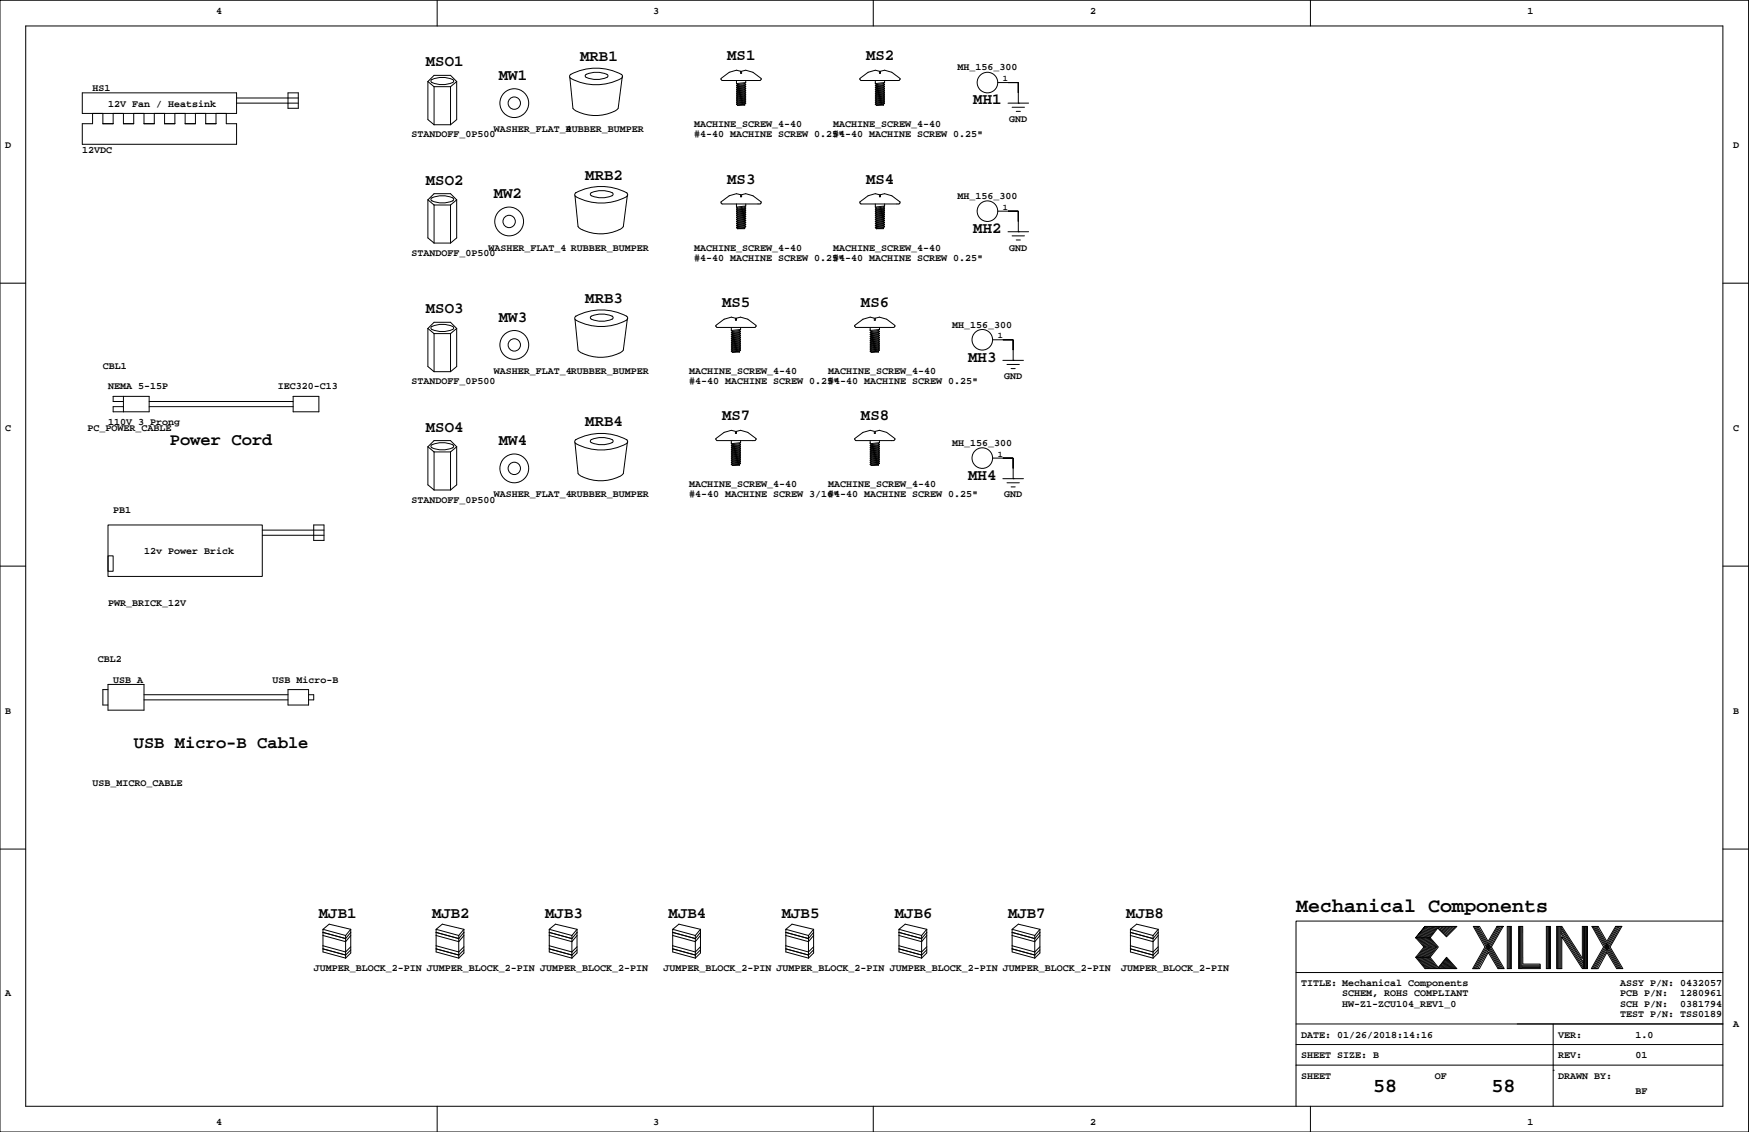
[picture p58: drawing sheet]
<svg xmlns="http://www.w3.org/2000/svg" width="432mm" height="279mm" viewBox="0 0 432 279" stroke-linecap="round" stroke-linejoin="round" font-family="sans-serif">
<defs><g id="words">
<g font-size="4.9">
<text x="320" y="225.2">Mechanical Components</text>
<text x="339" y="269.6">58</text>
<text x="368.2" y="269.6">58</text>
</g>
<g font-size="4.2">
<text x="41.9" y="109.8">Power Cord</text>
<text x="33" y="184.7">USB Micro-B Cable</text>
</g>
<g font-size="3.9">
<text x="105.1" y="16.4">MSO1</text>
<text x="143.2" y="15.1">MRB1</text>
<text x="179.5" y="14.9">MS1</text>
<text x="213.8" y="14.9">MS2</text>
<text x="123.2" y="19.7">MW1</text>
<text x="240.3" y="25.8">MH1</text>
<text x="105.1" y="45.6">MSO2</text>
<text x="144.5" y="44.3">MRB2</text>
<text x="179.5" y="45.3">MS3</text>
<text x="213.8" y="45.3">MS4</text>
<text x="121.9" y="48.9">MW2</text>
<text x="240.3" y="57.5">MH2</text>
<text x="105.1" y="77.3">MSO3</text>
<text x="144.5" y="74.8">MRB3</text>
<text x="178.3" y="75.8">MS5</text>
<text x="212.5" y="75.8">MS6</text>
<text x="123.2" y="79.4">MW3</text>
<text x="239" y="89.3">MH3</text>
<text x="105.1" y="106.5">MSO4</text>
<text x="144.5" y="105.3">MRB4</text>
<text x="178.3" y="103.7">MS7</text>
<text x="212.5" y="103.7">MS8</text>
<text x="123.2" y="109.8">MW4</text>
<text x="239" y="118.5">MH4</text>
<text x="78.7" y="226.7">MJB1</text>
<text x="106.7" y="226.7">MJB2</text>
<text x="134.6" y="226.7">MJB3</text>
<text x="165.1" y="226.7">MJB4</text>
<text x="193" y="226.7">MJB5</text>
<text x="220.9" y="226.7">MJB6</text>
<text x="248.9" y="226.7">MJB7</text>
<text x="278.1" y="226.7">MJB8</text>
</g>
<g font-size="2.5">
<text x="53.3" y="3.4">4</text>
<text x="161.3" y="3.4">3</text>
<text x="269.2" y="3.4">2</text>
<text x="377.1" y="3.4">1</text>
<text x="236.4" y="17.4">MH_156_300</text>
<text x="22.9" y="22.5">HS1</text>
<text x="26.7" y="26.3">12V Fan / Heatsink</text>
<text x="101.6" y="33.9">STANDOFF_0P500</text>
<text x="121.9" y="32.6">WASHER_FLAT_4</text>
<text x="139.7" y="32.6">RUBBER_BUMPER</text>
<text x="171.4" y="33.9">#4-40 MACHINE SCREW 0.25&quot;</text>
<text x="171.4" y="31.4">MACHINE_SCREW_4-40</text>
<text x="205.7" y="31.4">MACHINE_SCREW_4-40</text>
<text x="205.7" y="33.9">#4-40 MACHINE SCREW 0.25&quot;</text>
<text x="249.2" y="30.1">GND</text>
<text x="1.3" y="36.4">D</text>
<text x="20.3" y="37.7">12VDC</text>
<text x="427.9" y="36.4">D</text>
<text x="236.4" y="49.1">MH_156_300</text>
<text x="101.6" y="63.1">STANDOFF_0P500</text>
<text x="120.6" y="61.8">WASHER_FLAT_4 RUBBER_BUMPER</text>
<text x="171.4" y="64.4">#4-40 MACHINE SCREW 0.25&quot;</text>
<text x="171.4" y="61.8">MACHINE_SCREW_4-40</text>
<text x="205.7" y="64.4">#4-40 MACHINE SCREW 0.25&quot;</text>
<text x="205.7" y="61.8">MACHINE_SCREW_4-40</text>
<text x="249.2" y="61.8">GND</text>
<text x="235.1" y="80.9">MH_156_300</text>
<text x="25.4" y="91">CBL1</text>
<text x="26.7" y="96">NEMA 5-15P</text>
<text x="101.6" y="94.9">STANDOFF_0P500</text>
<text x="121.9" y="92.3">WASHER_FLAT_4RUBBER_BUMPER</text>
<text x="170.1" y="92.3">MACHINE_SCREW_4-40</text>
<text x="170.1" y="94.9">#4-40 MACHINE SCREW 0.25&quot;</text>
<text x="204.4" y="94.9">#4-40 MACHINE SCREW 0.25&quot;</text>
<text x="204.4" y="92.3">MACHINE_SCREW_4-40</text>
<text x="247.9" y="93.6">GND</text>
<text x="68.6" y="96.1">IEC320-C13</text>
<text x="1.3" y="106.3">C</text>
<text x="21.6" y="106.3">PC_POWER_CABLE</text>
<text x="26.7" y="105">110V 3 Prong</text>
<text x="427.9" y="106.3">C</text>
<text x="235.1" y="110.1">MH_156_300</text>
<text x="101.6" y="124.1">STANDOFF_0P500</text>
<text x="121.9" y="122.8">WASHER_FLAT_4RUBBER_BUMPER</text>
<text x="170.1" y="122.8">#4-40 MACHINE SCREW 3/16&quot;</text>
<text x="170.1" y="120.2">MACHINE_SCREW_4-40</text>
<text x="204.4" y="120.2">MACHINE_SCREW_4-40</text>
<text x="204.4" y="122.8">#4-40 MACHINE SCREW 0.25&quot;</text>
<text x="247.9" y="122.8">GND</text>
<text x="27.9" y="126.6">PB1</text>
<text x="35.6" y="136.8">12v Power Brick</text>
<text x="26.7" y="149.4">PWR_BRICK_12V</text>
<text x="24.1" y="163.4">CBL2</text>
<text x="27.9" y="168.5">USB A</text>
<text x="67.3" y="168.5">USB Micro-B</text>
<text x="1.3" y="176.1">B</text>
<text x="427.9" y="176.1">B</text>
<text x="22.9" y="193.9">USB_MICRO_CABLE</text>
<text x="77.5" y="239.6">JUMPER_BLOCK_2-PIN JUMPER_BLOCK_2-PIN JUMPER_BLOCK_2-PIN</text>
<text x="163.8" y="239.6">JUMPER_BLOCK_2-PIN JUMPER_BLOCK_2-PIN JUMPER_BLOCK_2-PIN JUMPER_BLOCK_2-PIN</text>
<text x="276.8" y="239.6">JUMPER_BLOCK_2-PIN</text>
<text x="1.3" y="245.9">A</text>
<text x="321.2" y="243.4">TITLE: Mechanical Components</text>
<text x="331.4" y="245.9">SCHEM, ROHS COMPLIANT</text>
<text x="400" y="245.9">PCB P/N:</text>
<text x="400" y="243.4">ASSY P/N: 0432057</text>
<text x="414.8" y="245.9">1280961</text>
<text x="331.4" y="248.5">HW-Z1-ZCU104_REV1_0</text>
<text x="400" y="251">TEST P/N: TSS0189</text>
<text x="400" y="248.5">SCH P/N:</text>
<text x="414.8" y="248.5">0381794</text>
<text x="321.2" y="256.1">DATE: 01/26/2018:14:16</text>
<text x="384.7" y="256.1">VER:</text>
<text x="403.8" y="256.1">1.0</text>
<text x="427.9" y="253.6">A</text>
<text x="321.2" y="261.2">SHEET SIZE: B</text>
<text x="384.7" y="261.2">REV:</text>
<text x="403.8" y="261.2">01</text>
<text x="321.2" y="266.3">SHEET</text>
<text x="354.2" y="266.3">OF</text>
<text x="384.7" y="266.3">DRAWN BY:</text>
<text x="403.8" y="270.1">BF</text>
<text x="53.3" y="277.7">4</text>
<text x="161.3" y="277.7">3</text>
<text x="269.2" y="277.7">2</text>
<text x="377.1" y="277.7">1</text>
</g>
<g font-size="2.1">
<text x="247.6" y="20">1</text>
<text x="247.6" y="51.7">1</text>
<text x="246.3" y="83.5">1</text>
<text x="246.3" y="112.7">1</text>
</g>
</g></defs>
<g fill="none" stroke="#000" stroke-width=".25">
<path d="M0 .1h431.7v279.3h-431.7zM6.3 6.4h419.1v266.7h-419.1zM107.9 .1v6.3M111.7 19.6l.3 .4-.3 .4M111.8 19.6a6 6 0 0 0-5.4 .2v.4a5.8 5.8 0 0 0 5.4 .2M140.7 19.1l.8 7.6 1 .8M140.8 18.4a13.5 13.5 0 0 1 12.7 0M140.9 18.3l-.3 .6 .3 .5M144.7 19.1l1.5 .4 1.5 .1 2.1-.5M149.8 18.3l.3 .4-.3 .4M149.8 18.4a6 6 0 0 0-5.3 .2v.3l.3 .2M153.4 18.3l.3 .4v.4a12.7 12.7 0 0 1-12.8 .3"/>
<path d="M153.6 18.9l-1 7.8-1 .8M178 19.4l2-1.6 1.8-.5 1 .3v.5h.3v-.5l1-.3 1.8 .5 2 1.6v.2l-.2 .3h-9.4zM181.8 19.9v.7M184.1 19.9v.5M212.3 19.4l2-1.6 1.8-.5 1 .3v.5h.3v-.5l1-.3 1.8 .5 2 1.6v.2l-.3 .3h-9.4zM215.6 .1v6.3M216.1 19.9v.7M218.4 19.9v.5M323.5 .1v6.3M20.3 22.9v5.1zM20.3 28h38.1zM20.3 35.6h38.1z"/>
<path d="M20.3 30.5v5.1zM20.3 30.5h2.6v-2.5h2.5v2.5h2.5v-2.5h2.6v2.5h2.5v-2.5h2.6v2.5h2.5v-2.5h2.5v2.5h2.6v-2.5h2.5v2.5h2.5v-2.5h2.6v2.5h2.5v-2.5h2.6v2.5h2.5M20.3 22.9h38.1v5.1M58.4 30.5v5.1zM58.4 25.5h15.2M58.4 24.2h15.2M71.1 22.9h2.5v3.8h-2.5zM105.6 20.1v9.4l1.6 1.3M105.6 20.1l1.6-1.5h4l1.6 1.5M105.6 20.1l1.6 1.3M107.2 21.4v9.4M107.2 30.8h4"/>
<path d="M107.2 21.4h4M111.2 21.4v9.4M112.8 20.1v9.4l-1.6 1.3M112.8 20.1l-1.6 1.3M142.5 27.5a10.7 10.7 0 0 0 9 0M181.8 25.7l.3 .3M181.8 25.2l.3 .3M181.8 24.7l.3 .2M181.8 24.2l.3 .2M181.8 23.7l.3 .2M181.8 23.2l.3 .2M181.8 22.7l.3 .2"/>
<path d="M181.8 21.6l.3 .3M181.8 22.2l.3 .2M181.8 20.6l.3 .3M181.8 21.1l.3 .3M182.1 25.5l-.3 .2M182.1 24.9l-.3 .3M182.1 24.4l-.3 .3M182.1 23.9l-.3 .3M182.1 23.4l-.3 .3M182.1 22.9l-.3 .3M182.1 22.4l-.3 .3M182.1 21.4l-.3 .2"/>
<path d="M182.1 20.9l-.3 .2M182.1 21.9l-.3 .3M183.9 25.2l-1.8 .3M183.9 25.2l.2 .3M183.9 24.7l-1.8 .2M183.9 24.7l.2 .2M183.9 24.2l-1.8 .2M183.9 24.2l.2 .2M183.9 23.7l-1.8 .2M183.9 23.7l.2 .2M183.9 23.2l-1.8 .2M183.9 23.2l.2 .2"/>
<path d="M183.9 22.7l-1.8 .2M183.9 22.7l.2 .2M183.9 22.2l-1.8 .2M183.9 22.2l.2 .2M183.9 21.6l-1.8 .3M183.9 21.1l-1.8 .3M183.9 21.1l.2 .3M183.9 20.6l-1.8 .3M183.9 20.6l.2 .3M183.9 21.6l.2 .3M183.9 25.7l-1.8 .3M183.9 25.7v.3h-1.8"/>
<path d="M184.1 25.5l-.2 .2M184.1 23.4l-.2 .3M184.1 24.9l-2.3 .3M184.1 24.9l-.2 .3M184.1 22.9l-.2 .3M184.1 24.4l-2.3 .3M184.1 24.4l-.2 .3M184.1 22.4l-.2 .3M184.1 23.9l-2.3 .3M184.1 23.9l-.2 .3M184.1 21.9l-.2 .3M184.1 23.4l-2.3 .3"/>
<path d="M184.1 21.4l-.2 .2M184.1 22.9l-2.3 .3M184.1 20.9l-.2 .2M184.1 22.4l-2.3 .3M184.1 20.4l-.2 .2M184.1 21.4l-2.3 .2M184.1 21.9l-2.3 .3M184.1 20.9l-2.3 .2M184.1 20.4l-2.3 .2M184.1 25.5l-2.3 .2M216.1 25.7l.3 .3M216.1 23.2l.3 .2"/>
<path d="M216.1 25.2l.3 .3M216.1 22.7l.3 .2M216.1 24.7l.3 .2M216.1 22.2l.3 .2M216.1 24.2l.3 .2M216.1 21.6l.3 .3M216.1 23.7l.3 .2M216.1 21.1l.3 .3M216.1 20.6l.3 .3M216.4 25.5l-.3 .2M216.4 24.9l-.3 .3M216.4 24.4l-.3 .3"/>
<path d="M216.4 23.9l-.3 .3M216.4 23.4l-.3 .3M216.4 22.9l-.3 .3M216.4 22.4l-.3 .3M216.4 21.4l-.3 .2M216.4 20.9l-.3 .2M216.4 21.9l-.3 .3M218.1 25.7v.3h-1.7M218.1 25.2l-1.7 .3M218.1 25.2l.3 .3M218.1 24.7l-1.7 .2M218.1 24.7l.3 .2"/>
<path d="M218.1 24.2l-1.7 .2M218.1 24.2l.3 .2M218.1 23.7l-1.7 .2M218.1 23.7l.3 .2M218.1 23.2l-1.7 .2M218.1 23.2l.3 .2M218.1 22.7l-1.7 .2M218.1 22.7l.3 .2M218.1 22.2l-1.7 .2M218.1 22.2l.3 .2M218.1 21.6l-1.7 .3M218.1 21.1l-1.7 .3"/>
<path d="M218.1 21.1l.3 .3M218.1 20.6l-1.7 .3M218.1 20.6l.3 .3M218.1 21.6l.3 .3M218.1 25.7l-1.7 .3M218.4 25.5l-.3 .2M218.4 23.4l-.3 .3M218.4 24.9l-2.3 .3M218.4 24.9l-.3 .3M218.4 22.9l-.3 .3M218.4 24.4l-2.3 .3M218.4 24.4l-.3 .3"/>
<path d="M218.4 22.4l-.3 .3M218.4 23.9l-2.3 .3M218.4 23.9l-.3 .3M218.4 21.9l-.3 .3M218.4 23.4l-2.3 .3M218.4 21.4l-.3 .2M218.4 22.9l-2.3 .3M218.4 20.9l-.3 .2M218.4 22.4l-2.3 .3M218.4 20.4l-.3 .2M218.4 21.4l-2.3 .2M218.4 21.9l-2.3 .3"/>
<path d="M218.4 20.9l-2.3 .2M218.4 20.4l-2.3 .2M218.4 25.5l-2.3 .2M246.3 20.4h5.1v5.1M248.9 25.5h5M249.9 26.5h3M250.9 27.5h1M251.4 25.5h.1M105.6 49.3v9.4l1.6 1.3M105.6 49.3l1.6-1.5h4l1.6 1.5M105.6 49.3l1.6 1.3M107.2 50.6v9.4"/>
<path d="M107.2 60h4M107.2 50.6h4M111.2 50.6v9.4M111.7 48.8l.3 .4-.3 .4M111.8 48.8a6 6 0 0 0-5.4 .2v.4a5.8 5.8 0 0 0 5.4 .2M112.8 49.3v9.4l-1.6 1.3M112.8 49.3l-1.6 1.3M142 48.3l.7 7.6 1 .8M142.1 47.6a13.5 13.5 0 0 1 12.6 0M142.2 47.6l-.3 .3v.4a12.3 12.3 0 0 0 13 0v-.4l-.2-.3M143.8 56.7a10.7 10.7 0 0 0 9 0M146 47.6l2.2-.6 1.5 .1 1.4 .5"/>
<path d="M146 47.5l-.3 .4 .3 .4M151.1 47.5l.2 .3v.3a5.8 5.8 0 0 1-5.3 .2M154.9 48.1l-1 7.8-1 .8M178 49.8l2-1.5 1.8-.5 1 .3v.5h.3v-.5l1-.3 1.8 .5 2 1.5v.3l-.2 .2h-9.4zM181.8 50.3v.8M181.8 56.2l.3 .2M181.8 55.7l.3 .2M181.8 55.2l.3 .2M181.8 54.7l.3 .2M181.8 54.2l.3 .2M181.8 53.6l.3 .3M181.8 53.1l.3 .3"/>
<path d="M181.8 52.1l.3 .3M181.8 52.6l.3 .3M181.8 51.1l.3 .3M181.8 51.6l.3 .3M182.1 55.9l-.3 .3M182.1 55.4l-.3 .3M182.1 54.9l-.3 .3M182.1 54.4l-.3 .3M182.1 53.9l-.3 .3M182.1 53.4l-.3 .2M182.1 52.9l-.3 .2M182.1 51.9l-.3 .2"/>
<path d="M182.1 51.4l-.3 .2M182.1 52.4l-.3 .2M183.9 56.2v.2h-1.8M183.9 55.7l-1.8 .2M183.9 55.7l.2 .2M183.9 55.2l-1.8 .2M183.9 55.2l.2 .2M183.9 54.7l-1.8 .2M183.9 54.7l.2 .2M183.9 54.2l-1.8 .2M183.9 54.2l.2 .2M183.9 53.6l-1.8 .3"/>
<path d="M183.9 53.6l.2 .3M183.9 53.1l-1.8 .3M183.9 53.1l.2 .3M183.9 52.6l-1.8 .3M183.9 52.6l.2 .3M183.9 52.1l-1.8 .3M183.9 51.6l-1.8 .3M183.9 51.6l.2 .3M183.9 51.1l-1.8 .3M183.9 51.1l.2 .3M183.9 52.1l.2 .3M183.9 56.2l-1.8 .2"/>
<path d="M184.1 50.3v.6M184.1 55.9l-.2 .3M184.1 53.9l-.2 .3M184.1 55.4l-2.3 .3M184.1 55.4l-.2 .3M184.1 53.4l-.2 .2M184.1 54.9l-2.3 .3M184.1 54.9l-.2 .3M184.1 52.9l-.2 .2M184.1 54.4l-2.3 .3M184.1 54.4l-.2 .3M184.1 52.4l-.2 .2"/>
<path d="M184.1 53.9l-2.3 .3M184.1 51.9l-.2 .2M184.1 53.4l-2.3 .2M184.1 51.4l-.2 .2M184.1 52.9l-2.3 .2M184.1 50.9l-.2 .2M184.1 51.9l-2.3 .2M184.1 52.4l-2.3 .2M184.1 51.4l-2.3 .2M184.1 50.9l-2.3 .2M184.1 55.9l-2.3 .3M212.3 49.8l2-1.5 1.8-.5 1 .3v.5h.3v-.5l1-.3 1.8 .5 2 1.5v.3l-.3 .2h-9.4z"/>
<path d="M216.1 50.3v.8M216.1 56.2l.3 .2M216.1 53.6l.3 .3M216.1 55.7l.3 .2M216.1 53.1l.3 .3M216.1 55.2l.3 .2M216.1 54.7l.3 .2M216.1 52.1l.3 .3M216.1 54.2l.3 .2M216.1 51.6l.3 .3M216.1 51.1l.3 .3M216.1 52.6l.3 .3"/>
<path d="M216.4 52.9l-.3 .2M216.4 52.4l-.3 .2M216.4 51.9l-.3 .2M216.4 51.4l-.3 .2M216.4 55.9l-.3 .3M216.4 55.4l-.3 .3M216.4 54.9l-.3 .3M216.4 54.4l-.3 .3M216.4 53.9l-.3 .3M216.4 53.4l-.3 .2M218.1 56.2v.2h-1.7M218.1 55.7l-1.7 .2"/>
<path d="M218.1 55.7l.3 .2M218.1 55.2l-1.7 .2M218.1 55.2l.3 .2M218.1 54.7l-1.7 .2M218.1 54.7l.3 .2M218.1 54.2l-1.7 .2M218.1 54.2l.3 .2M218.1 53.6l-1.7 .3M218.1 53.6l.3 .3M218.1 53.1l-1.7 .3M218.1 53.1l.3 .3M218.1 52.6l-1.7 .3"/>
<path d="M218.1 52.6l.3 .3M218.1 52.1l-1.7 .3M218.1 51.6l-1.7 .3M218.1 51.6l.3 .3M218.1 51.1l-1.7 .3M218.1 51.1l.3 .3M218.1 52.1l.3 .3M218.1 56.2l-1.7 .2M218.4 50.3v.6M218.4 50.9l-.3 .2M218.4 55.9l-.3 .3M218.4 53.9l-.3 .3"/>
<path d="M218.4 55.4l-2.3 .3M218.4 55.4l-.3 .3M218.4 53.4l-.3 .2M218.4 54.9l-2.3 .3M218.4 54.9l-.3 .3M218.4 52.9l-.3 .2M218.4 54.4l-2.3 .3M218.4 54.4l-.3 .3M218.4 52.4l-.3 .2M218.4 53.9l-2.3 .3M218.4 51.9l-.3 .2M218.4 53.4l-2.3 .2"/>
<path d="M218.4 51.4l-.3 .2M218.4 52.9l-2.3 .2M218.4 51.9l-2.3 .2M218.4 52.4l-2.3 .2M218.4 51.4l-2.3 .2M218.4 50.9l-2.3 .2M218.4 55.9l-2.3 .3M246.3 52.1h5.1v5.1M248.9 57.2h5M249.9 58.2h3M250.9 59.2h1M251.4 57.2h.1"/>
<path d="M0 69.9h6.3M142 78.8l.7 7.6 1 .8M142.1 78.1a13.5 13.5 0 0 1 12.6 0M142.2 78l-.3 .3v.4a12.3 12.3 0 0 0 13 0v-.4l-.2-.3M146 78a6 6 0 0 1 5.3 .2v.4a5.8 5.8 0 0 1-5.3 .2M146 78l-.3 .4 .3 .4M154.9 78.5l-1 7.9-1 .8M425.4 69.9h6.3M30.5 99.1h-2.6v-1.3h8.9v3.8h-8.9v-1.2h2.6M30.5 97.8v3.8M36.8 99.1h35.6M72.4 97.8h6.3v3.8h-6.3z"/>
<path d="M105.6 81.1v9.4l1.6 1.2M105.6 81.1l1.6-1.6h4l1.6 1.6M105.6 81.1l1.6 1.2M107.2 82.3v9.4M107.2 91.7h4M107.2 82.3h4M111.2 82.3v9.4M111.7 80.6l.3 .3-.3 .4M111.8 80.6a6 6 0 0 0-5.4 .2v.3a5.8 5.8 0 0 0 5.4 .2M112.8 81.1v9.4l-1.6 1.2M112.8 81.1l-1.6 1.2M143.8 87.2a10.7 10.7 0 0 0 9 0"/>
<path d="M176.7 80.3l2.1-1.5 1.8-.5 1 .2v.5h.2v-.5l1-.2 1.8 .5 2 1.5v.3l-.2 .2h-9.4zM180.6 80.8v.8M180.6 86.7l.2 .2M180.6 86.2l.2 .2M180.6 83.6l.2 .3M180.6 85.6l.2 .3M180.6 83.1l.2 .3M180.6 85.1l.2 .3M180.6 82.6l.2 .2M180.6 84.6l.2 .3M180.6 82.1l.2 .2M180.6 84.1l.2 .3"/>
<path d="M180.6 81.6l.2 .2M180.8 86.4l-.2 .3M180.8 85.9l-.2 .3M180.8 85.4l-.2 .2M180.8 84.9l-.2 .2M180.8 84.4l-.2 .2M180.8 83.9l-.2 .2M180.8 83.4l-.2 .2M180.8 82.3l-.2 .3M180.8 81.8l-.2 .3M180.8 82.8l-.2 .3M182.6 86.7v.2h-1.8"/>
<path d="M182.6 86.2l-1.8 .2M182.6 86.2l.2 .2M182.6 85.6l-1.8 .3M182.6 85.6l.2 .3M182.6 85.1l-1.8 .3M182.6 85.1l.2 .3M182.6 84.6l-1.8 .3M182.6 84.6l.2 .3M182.6 84.1l-1.8 .3M182.6 84.1l.2 .3M182.6 83.6l-1.8 .3M182.6 83.6l.2 .3"/>
<path d="M182.6 83.1l-1.8 .3M182.6 83.1l.2 .3M182.6 82.6l-1.8 .2M182.6 82.1l-1.8 .2M182.6 82.1l.2 .2M182.6 81.6l-1.8 .2M182.6 81.6l.2 .2M182.6 82.6l.2 .2M182.6 86.7l-1.8 .2M182.8 80.8v.5M182.8 86.4l-.2 .3M182.8 84.4l-.2 .2"/>
<path d="M182.8 85.9l-2.2 .3M182.8 85.9l-.2 .3M182.8 83.9l-.2 .2M182.8 85.4l-2.2 .2M182.8 85.4l-.2 .2M182.8 83.4l-.2 .2M182.8 84.9l-2.2 .2M182.8 84.9l-.2 .2M182.8 82.8l-.2 .3M182.8 84.4l-2.2 .2M182.8 82.3l-.2 .3M182.8 83.9l-2.2 .2"/>
<path d="M182.8 81.8l-.2 .3M182.8 83.4l-2.2 .2M182.8 81.3l-.2 .3M182.8 82.3l-2.2 .3M182.8 82.8l-2.2 .3M182.8 81.8l-2.2 .3M182.8 81.3l-2.2 .3M182.8 86.4l-2.2 .3M211 80.3l2.1-1.5 1.7-.5 1.1 .2v.5h.2v-.5l1-.2 1.8 .5 2 1.5v.3l-.2 .2h-9.4zM214.8 86.7l.3 .2M214.8 84.1l.3 .3M214.8 86.2l.3 .2"/>
<path d="M214.8 83.6l.3 .3M214.8 85.6l.3 .3M214.8 83.1l.3 .3M214.8 85.1l.3 .3M214.8 82.6l.3 .2M214.8 84.6l.3 .3M214.8 82.1l.3 .2M214.8 81.6l.3 .2M214.8 80.8v.8M215.1 86.4l-.3 .3M215.1 85.9l-.3 .3M215.1 85.4l-.3 .2"/>
<path d="M215.1 84.9l-.3 .2M215.1 84.4l-.3 .2M215.1 83.9l-.3 .2M215.1 83.4l-.3 .2M215.1 82.3l-.3 .3M215.1 81.8l-.3 .3M215.1 82.8l-.3 .3M216.9 86.2l-1.8 .2M216.9 86.2l.2 .2M216.9 85.6l-1.8 .3M216.9 85.6l.2 .3M216.9 85.1l-1.8 .3"/>
<path d="M216.9 85.1l.2 .3M216.9 84.6l-1.8 .3M216.9 84.6l.2 .3M216.9 84.1l-1.8 .3M216.9 84.1l.2 .3M216.9 83.6l-1.8 .3M216.9 83.6l.2 .3M216.9 83.1l-1.8 .3M216.9 83.1l.2 .3M216.9 82.6l-1.8 .2M216.9 82.1l-1.8 .2M216.9 82.1l.2 .2"/>
<path d="M216.9 81.6l-1.8 .2M216.9 81.6l.2 .2M216.9 82.6l.2 .2M216.9 86.7l-1.8 .2M216.9 86.7v.2h-1.8M217.1 80.8v.5M217.1 86.4l-.2 .3M217.1 84.4l-.2 .2M217.1 85.9l-2.3 .3M217.1 85.9l-.2 .3M217.1 83.9l-.2 .2M217.1 85.4l-2.3 .2"/>
<path d="M217.1 85.4l-.2 .2M217.1 83.4l-.2 .2M217.1 84.9l-2.3 .2M217.1 84.9l-.2 .2M217.1 82.8l-.2 .3M217.1 84.4l-2.3 .2M217.1 82.3l-.2 .3M217.1 83.9l-2.3 .2M217.1 81.8l-.2 .3M217.1 83.4l-2.3 .2M217.1 81.3l-.2 .3M217.1 82.3l-2.3 .3"/>
<path d="M217.1 82.8l-2.3 .3M217.1 81.8l-2.3 .3M217.1 81.3l-2.3 .3M217.1 86.4l-2.3 .3M245.1 83.9h5v5M247.6 88.9h5.1M248.6 90h3.1M249.6 91h1M250.1 88.9h.1M36.8 100.4h35.6M105.6 110.3v9.4l1.6 1.2M105.6 110.3l1.6-1.5h4l1.6 1.5"/>
<path d="M105.6 110.3l1.6 1.2M106.6 109.8l1.5-.5h1.5l2.2 .5M106.7 109.8l-.3 .2v.3a5.8 5.8 0 0 0 5.4 .2M107.2 111.5v9.4M107.2 111.5h4M111.2 111.5v9.4M111.7 109.8l.3 .3-.3 .4M112.8 110.3v9.4l-1.6 1.2M112.8 110.3l-1.6 1.2M142 109.3l.7 7.6 1 .7M142.1 108.5a13.5 13.5 0 0 1 12.6 0M142.2 108.5l-.3 .3v.4a12.3 12.3 0 0 0 13 0v-.4l-.2-.3"/>
<path d="M143.8 117.7a10.7 10.7 0 0 0 9 0M146 108.5a6 6 0 0 1 5.3 .2v.3a5.8 5.8 0 0 1-5.3 .3M146 108.5l-.3 .4 .3 .4M154.9 109l-1 7.9-1 .7M176.7 108.2l2.1-1.5 1.8-.5 1 .3v.5h.2v-.5l1-.3 1.8 .5 2 1.5v.3l-.2 .3h-9.4zM180.6 114.6l.2 .2M180.6 112.1l.2 .2M180.6 114.1l.2 .2M180.6 111.5l.2 .3M180.6 113.6l.2 .2M180.6 111l.2 .3M180.6 113.1l.2 .2"/>
<path d="M180.6 110.5l.2 .3M180.6 112.6l.2 .2M180.6 110l.2 .3M180.6 109.5l.2 .3M180.6 108.8v.7M180.8 114.3l-.2 .3M180.8 113.8l-.2 .3M180.8 113.3l-.2 .3M180.8 112.8l-.2 .3M180.8 112.3l-.2 .3M180.8 111.8l-.2 .3M180.8 111.3l-.2 .2"/>
<path d="M180.8 110.3l-.2 .2M180.8 109.8l-.2 .2M180.8 110.8l-.2 .2M182.6 114.1l-1.8 .2M182.6 114.1l.2 .2M182.6 113.6l-1.8 .2M182.6 113.6l.2 .2M182.6 113.1l-1.8 .2M182.6 113.1l.2 .2M182.6 112.6l-1.8 .2M182.6 112.6l.2 .2M182.6 112.1l-1.8 .2"/>
<path d="M182.6 112.1l.2 .2M182.6 111.5l-1.8 .3M182.6 111.5l.2 .3M182.6 111l-1.8 .3M182.6 111l.2 .3M182.6 110.5l-1.8 .3M182.6 110l-1.8 .3M182.6 110l.2 .3M182.6 109.5l-1.8 .3M182.6 109.5l.2 .3M182.6 110.5l.2 .3M182.6 114.6l-1.8 .2"/>
<path d="M182.6 114.6v.2h-1.8M182.8 108.8v.5M182.8 114.3l-.2 .3M182.8 112.3l-.2 .3M182.8 113.8l-2.2 .3M182.8 113.8l-.2 .3M182.8 111.8l-.2 .3M182.8 113.3l-2.2 .3M182.8 113.3l-.2 .3M182.8 111.3l-.2 .2M182.8 112.8l-2.2 .3M182.8 112.8l-.2 .3"/>
<path d="M182.8 110.8l-.2 .2M182.8 112.3l-2.2 .3M182.8 110.3l-.2 .2M182.8 111.8l-2.2 .3M182.8 109.8l-.2 .2M182.8 111.3l-2.2 .2M182.8 109.3l-.2 .2M182.8 110.3l-2.2 .2M182.8 110.8l-2.2 .2M182.8 109.8l-2.2 .2M182.8 109.3l-2.2 .2M182.8 114.3l-2.2 .3"/>
<path d="M211 108.2l2.1-1.5 1.7-.5 1.1 .3v.5h.2v-.5l1-.3 1.8 .5 2 1.5v.3l-.2 .3h-9.4zM214.8 108.8v.7M214.8 114.6l.3 .2M214.8 112.1l.3 .2M214.8 114.1l.3 .2M214.8 111.5l.3 .3M214.8 113.6l.3 .2M214.8 111l.3 .3M214.8 113.1l.3 .2M214.8 110.5l.3 .3M214.8 112.6l.3 .2M214.8 110l.3 .3"/>
<path d="M214.8 109.5l.3 .3M215.1 114.3l-.3 .3M215.1 113.8l-.3 .3M215.1 113.3l-.3 .3M215.1 112.8l-.3 .3M215.1 112.3l-.3 .3M215.1 111.8l-.3 .3M215.1 111.3l-.3 .2M215.1 110.3l-.3 .2M215.1 109.8l-.3 .2M215.1 110.8l-.3 .2M216.9 114.6v.2h-1.8"/>
<path d="M216.9 114.1l-1.8 .2M216.9 114.1l.2 .2M216.9 113.6l-1.8 .2M216.9 113.6l.2 .2M216.9 113.1l-1.8 .2M216.9 113.1l.2 .2M216.9 112.6l-1.8 .2M216.9 112.6l.2 .2M216.9 112.1l-1.8 .2M216.9 112.1l.2 .2M216.9 111.5l-1.8 .3M216.9 111.5l.2 .3"/>
<path d="M216.9 111l-1.8 .3M216.9 111l.2 .3M216.9 110.5l-1.8 .3M216.9 110l-1.8 .3M216.9 110l.2 .3M216.9 109.5l-1.8 .3M216.9 109.5l.2 .3M216.9 110.5l.2 .3M216.9 114.6l-1.8 .2M217.1 108.8v.5M217.1 114.3l-.2 .3M217.1 112.3l-.2 .3"/>
<path d="M217.1 113.8l-2.3 .3M217.1 113.8l-.2 .3M217.1 111.8l-.2 .3M217.1 113.3l-2.3 .3M217.1 113.3l-.2 .3M217.1 111.3l-.2 .2M217.1 112.8l-2.3 .3M217.1 112.8l-.2 .3M217.1 110.8l-.2 .2M217.1 112.3l-2.3 .3M217.1 110.3l-.2 .2M217.1 111.8l-2.3 .3"/>
<path d="M217.1 109.8l-.2 .2M217.1 111.3l-2.3 .2M217.1 109.3l-.2 .2M217.1 110.3l-2.3 .2M217.1 110.8l-2.3 .2M217.1 109.8l-2.3 .2M217.1 109.3l-2.3 .2M217.1 114.3l-2.3 .3M245.1 113.1h5v5M247.6 118.1h5.1M248.6 119.2h3.1M250.1 118.1h.1"/>
<path d="M0 139.7h6.3M26.7 137.2h1.2v3.8h-1.2zM26.7 129.6h38.1v12.7h-38.1zM64.8 132.1h15.2M64.8 130.8h15.2M77.5 129.6h2.5v3.8h-2.5zM107.2 120.9h4M249.6 120.2h1M425.4 139.7h6.3M26.7 170.2h-1.3v3.8h1.3M26.7 168.9h8.9v6.4h-8.9zM35.6 172.7h35.5"/>
<path d="M35.6 171.5h35.5M71.1 170.2h5.1v3.8h-5.1zM76.2 171.5h1.3v1.2h-1.3M0 209.6h6.3M425.4 209.6h6.3M79.7 233.4l5.6 1.6 1.3-1.3M79.7 234.2l5.6 1.5 1.3-1.2M79.7 230.9l5.6 1.5 1.3-1.5M79.7 229.4v5.6l5.6 1.5M79.7 230.1l5.6 1.6 1.3-1.6M79.7 229.4l5.6 1.5M79.7 229.4l1.6-1.3 5.3 1.3"/>
<path d="M85.3 230.9v5.6M86.6 229.4v5.8l-1.3 1.3M86.6 229.4l-1.3 1.5M107.7 233.4l5.6 1.6 1.2-1.3M107.7 234.2l5.6 1.5 1.2-1.2M107.7 230.9l5.6 1.5 1.2-1.5M107.7 229.4v5.6l5.6 1.5M107.7 230.1l5.6 1.6 1.2-1.6M107.7 229.4l5.6 1.5M107.7 229.4l1.5-1.3 5.3 1.3M113.3 230.9v5.6M114.5 229.4v5.8l-1.2 1.3"/>
<path d="M114.5 229.4l-1.2 1.5M135.6 233.4l5.6 1.6 1.3-1.3M135.6 234.2l5.6 1.5 1.3-1.2M135.6 230.9l5.6 1.5 1.3-1.5M135.6 229.4v5.6l5.6 1.5M135.6 230.1l5.6 1.6 1.3-1.6M135.6 229.4l5.6 1.5M135.6 229.4l1.5-1.3 5.4 1.3M141.2 230.9v5.6M142.5 229.4v5.8l-1.3 1.3M142.5 229.4l-1.3 1.5M166.1 233.4l5.6 1.6 1.2-1.3"/>
<path d="M166.1 234.2l5.6 1.5 1.2-1.2M166.1 230.9l5.6 1.5 1.2-1.5M166.1 229.4v5.6l5.6 1.5M166.1 230.1l5.6 1.6 1.2-1.6M166.1 229.4l5.6 1.5M166.1 229.4l1.5-1.3 5.3 1.3M171.7 230.9v5.6M172.9 229.4v5.8l-1.2 1.3M172.9 229.4l-1.2 1.5M194 233.4l5.6 1.6 1.3-1.3M194 234.2l5.6 1.5 1.3-1.2M194 230.9l5.6 1.5 1.3-1.5"/>
<path d="M194 229.4v5.6l5.6 1.5M194 230.1l5.6 1.6 1.3-1.6M194 229.4l5.6 1.5M194 229.4l1.5-1.3 5.4 1.3M199.6 230.9v5.6M200.9 229.4v5.8l-1.3 1.3M200.9 229.4l-1.3 1.5M221.9 233.4l5.6 1.6 1.3-1.3M221.9 234.2l5.6 1.5 1.3-1.2M221.9 230.9l5.6 1.5 1.3-1.5M221.9 229.4v5.6l5.6 1.5M221.9 230.1l5.6 1.6 1.3-1.6"/>
<path d="M221.9 229.4l5.6 1.5M221.9 229.4l1.6-1.3 5.3 1.3M227.5 230.9v5.6M228.8 229.4v5.8l-1.3 1.3M228.8 229.4l-1.3 1.5M249.9 233.4l5.6 1.6 1.2-1.3M249.9 234.2l5.6 1.5 1.2-1.2M249.9 230.9l5.6 1.5 1.2-1.5M249.9 229.4v5.6l5.6 1.5M249.9 230.1l5.6 1.6 1.2-1.6M249.9 229.4l5.6 1.5M249.9 229.4l1.5-1.3 5.3 1.3"/>
<path d="M255.5 230.9v5.6M256.7 229.4v5.8l-1.2 1.3M256.7 229.4l-1.2 1.5M279.1 233.4l5.6 1.6 1.2-1.3M279.1 234.2l5.6 1.5 1.2-1.2M279.1 230.9l5.6 1.5 1.2-1.5M279.1 229.4v5.6l5.6 1.5M279.1 230.1l5.6 1.6 1.2-1.6M279.1 229.4l5.6 1.5M279.1 229.4l1.5-1.3 5.3 1.3M284.7 230.9v5.6M285.9 229.4v5.8l-1.2 1.3"/>
<path d="M285.9 229.4l-1.2 1.5M349.5 236.3h3.6M349.9 231.5l1.9 2.2-2 2.6 2.2 2.8M350.1 236.3l2.2 2.8M350.2 231.5l1.9 2.3-2 2.5M350.4 236.3l2.2 2.8M350.5 231.5l1.9 2.3-2 2.5M350.6 236.3l2.3 2.7M350.8 231.5l1.9 2.3-2 2.5M351 236.3l2.2 2.8M351.1 231.5l1.9 2.3-2 2.5M351.3 236.3l2.2 2.8"/>
<path d="M351.4 231.5l1.9 2.3-2 2.5M351.6 236.3l2.2 2.8M351.7 231.5l1.9 2.2M351.8 228.7l-2.3 2.8 2.3-2.8h7.9l-2.6 2.5-2.1-2.1-1.9 2.4 2 2.2-2 2.6 2 2.5 2-2.5 2.6 2.8h-7.9l-2.3-2.8M351.9 236.3l2.2 2.8M352 231.5l1.9 2.2M352.1 228.7l-2.2 2.7M352.2 236.3l2.2 2.8M352.3 231.5l1.9 2.3-2 2.5M352.4 228.7l-2.2 2.7M352.5 236.3l2.2 2.8M352.6 231.5l1.9 2.2"/>
<path d="M352.7 228.7l-2.2 2.7M352.8 236.3l2.2 2.8M352.8 231.5l2 2.2M353 228.7l-2.2 2.7M353.1 231.5h-3.6l2.1 2.2-2.1 2.6M353.2 228.7l-2.1 2.7M353.6 233.8l-2 2.5M353.6 228.7l-2.2 2.7M353.8 228.7l-2.1 2.7M353.9 233.8l-1.9 2.4M354.1 228.7l-2.1 2.7M354.4 228.7l-2.1 2.7"/>
<path d="M354.5 233.8l-2 2.5M354.7 228.7l-2.1 2.7M354.8 233.8l-2 2.5M355 228.7l-2.1 2.7M355.2 238.8l.2 .3M355.3 238.6l.4 .5M355.4 228.7l-.4 .4M355.4 238.4l.6 .7M355.6 238.3l.7 .8M355.7 238.1l.9 1M355.7 228.7l-.5 .5M355.9 237.9l1 1.2"/>
<path d="M356 237.8l1.2 1.3M356.1 228.7l-.8 .7M356.1 237.6l1.4 1.4M356.3 237.4l1.5 1.7M356.4 237.2l1.6 1.9M356.5 228.7l-1 .9M356.5 237.1l1.8 2M356.7 236.9l1.9 2.2M356.8 236.7l2.1 2.4M356.8 228.7l-1.1 1.1M356.9 236.6l2.3 2.5M357.1 236.5l2.3 2.6"/>
<path d="M357.2 228.7l-1.3 1.2M357.5 228.7l-1.4 1.4M357.8 228.7l-1.6 1.6M358.2 228.7l-1.8 1.7M358.5 228.7l-1.9 1.9M359 228.7l-2.2 2.1M359.3 228.7l-2.3 2.3M364 228.7l6.1 10.4M364.3 228.7l6.1 10.4M364.6 228.7l6.1 10.4M364.9 228.7l6.1 10.4M367.4 232.3l-2.1-3.6h-1.6l2.9 5-3 5.4h1.7l2.1-4 2.4 4h1.6l-3.2-5.4"/>
<path d="M369.6 228.7l-2.2 3.6M369.8 228.7l-5.9 10.4M370.2 228.7l-6 10.4M370.5 228.7l-6 10.4M370.8 228.7l-6 10.4M371.1 228.7h-1.5h1.5l-2.9 5M372.1 228.7h1v10.4h-1zM372.4 228.7v10.4M372.6 228.7v10.4M372.9 228.7v10.4M374.9 228.7h1v9.3h4.3v1.1h-5.3zM375.1 228.7v10.4"/>
<path d="M375.4 228.7v10.4M375.7 228.7v10.4M375.7 238.2h4.5M375.7 238.5h4.5M375.7 238.8h4.5M381.8 228.7h1v10.4h-1zM382 228.7v10.4M382.3 228.7v10.4M382.5 228.7v10.4M384.3 228.7h1.3l5.1 7.8v-7.8h1.2v10.4h-1.2l-5.1-7.9v7.9h-1.3zM384.5 228.7v10.4M384.8 228.7v10.4"/>
<path d="M385.1 228.7v10.4M385.3 228.7v10.4M385.3 230.3l5.6 8.7M385.3 229.8l5.6 8.7M385.3 229.2l5.6 8.7M385.3 228.8l5.6 8.7M390.9 228.7v10.4M391.2 228.7v10.4M391.5 228.7v10.4M391.7 228.6v10.4M393.3 228.7l6.1 10.4M393.6 228.7l6.1 10.4"/>
<path d="M393.9 228.7l6.1 10.4M394.2 228.7l6.1 10.4M396.7 232.3l-2.1-3.6h-1.6l2.9 5-3 5.4M397.5 233.7l3.2 5.4h-1.6l-2.4-4-2.2 4h-1.6M398.9 228.7l-2.2 3.6M399.1 228.7l-6 10.4M399.4 228.7l-5.9 10.4M399.7 228.7l-5.9 10.4M400.1 228.7l-6 10.4M400.4 228.7h-1.5h1.5l-2.9 5M425.4 227.3h-105.4v35.6M320 257.8h105.4"/>
<path d="M320 252.7h105.4M320 240h105.4M383.5 252.7v20.4M107.9 273.1v6.3M215.6 273.1v6.3M320 262.9v10.2M320 262.9h105.4M323.5 273.1v6.3M383.5 264.2h.1"/>
<circle cx="127" cy="25.5" r="3.6"/>
<circle cx="127" cy="25.5" r="1.52"/>
<circle cx="243.8" cy="20.4" r="2.54"/>
<circle cx="125.7" cy="54.7" r="3.6"/>
<circle cx="125.7" cy="54.7" r="1.52"/>
<circle cx="243.8" cy="52.1" r="2.54"/>
<circle cx="127" cy="85.1" r="1.52"/>
<circle cx="127" cy="85.1" r="3.6"/>
<circle cx="242.5" cy="83.9" r="2.54"/>
<circle cx="127" cy="115.6" r="3.6"/>
<circle cx="127" cy="115.6" r="1.52"/>
<circle cx="242.5" cy="113.1" r="2.54"/>
</g>
<g fill="#000" stroke="#000" stroke-width=".25">
<path d="M248.9 20.4h2.5z" fill-rule="evenodd"/>
<path d="M251.4 20.4v2.5z" fill-rule="evenodd"/>
<path d="M248.9 52.1h2.5z" fill-rule="evenodd"/>
<path d="M251.4 52.1v2.6z" fill-rule="evenodd"/>
<path d="M247.6 83.9h2.5z" fill-rule="evenodd"/>
<path d="M250.1 83.9v2.5z" fill-rule="evenodd"/>
<path d="M250.1 113.1v2.5z" fill-rule="evenodd"/>
<path d="M247.6 113.1h2.5z" fill-rule="evenodd"/>
</g>
<use href="#words"/>
</svg>
